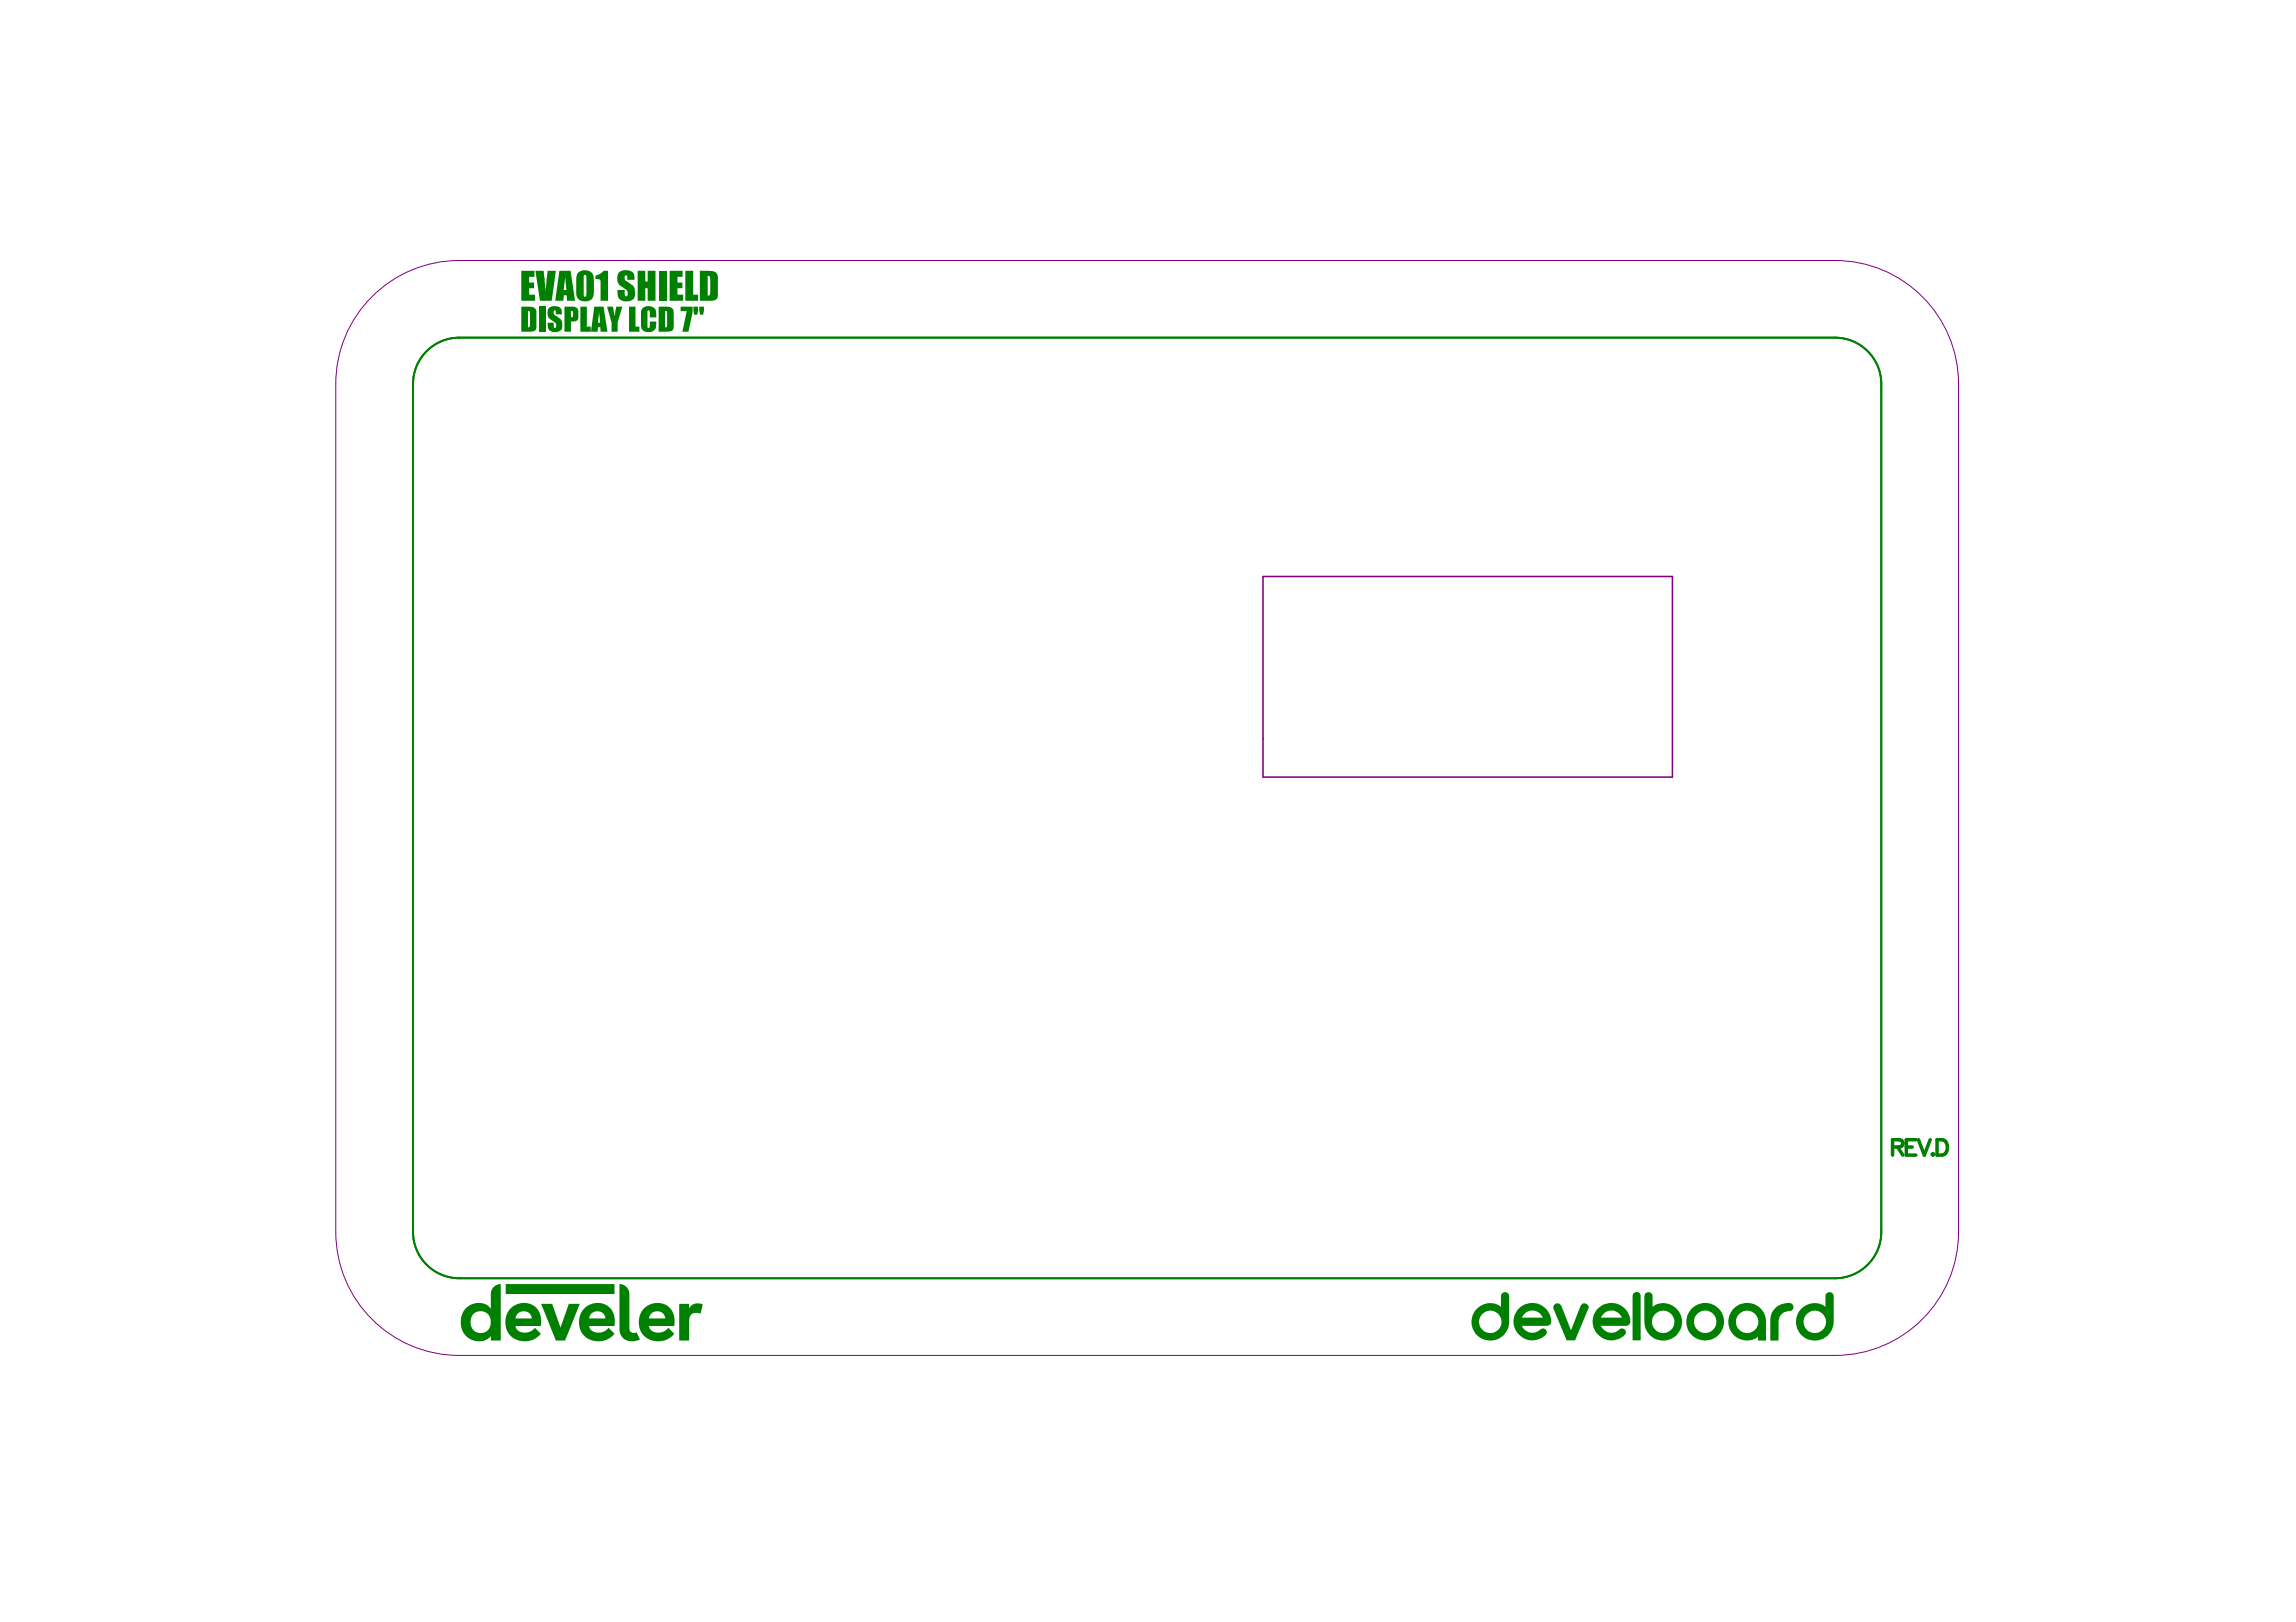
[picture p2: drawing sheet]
<svg xmlns="http://www.w3.org/2000/svg" width="297mm" height="210mm" viewBox="0 0 297 210" stroke-linecap="round" stroke-linejoin="round" font-family="sans-serif">
<g fill="#008000">
<path d="M65.4 166.2h14.1v1.3h-14.1z"/>
<path d="M87.9 168.7h1.2v.6l.3-.4 .4-.2h.7l.4 .1-.3 1.2-.3-.1h-.5l-.3 .2-.3 .3v.4v2.7h-1.3z"/>
<path d="M70 168.7h1.4l1.1 3.1 1.1-3.1h1.4l-1.9 4.8h-1.2z"/>
<path d="M80.1 166.2h.5l.3 .2 .5 .7v5l.4 .4h.3l.3-.1 .4 .9-.4 .2-.7 .1-.7-.2-.5-.3-.3-.6-.1-.4z"/>
<path d="M66 169.4l.8-.6 .8-.2 .9 .1 .7 .4 .5 .5 .2 .6 .1 .6v.8h-3.3l.3 .6 .7 .3 .9-.2 .6-.5 .8 .8-.8 .7-.9 .3-1.2-.1-.9-.5-.6-.7-.2-1 .1-1zM67 170l-.3 .6h2.1l-.2-.5-.4-.3-.7-.1z"/>
<path d="M75.6 169.3l.7-.5 .8-.2 .9 .1 .8 .4 .4 .5 .2 .5 .1 .6v.9l-3.3 .1 .3 .5 .8 .3 .8-.2 .6-.5 .8 .8-.1 .1-.9 .7-1 .2-1.1-.2-.8-.5-.5-.7-.2-.9 .1-1 .2-.5zM76.5 170l-.3 .6h2.1l-.2-.5-.5-.4h-.6z"/>
<path d="M83.2 169.4l.9-.6 .8-.2 .8 .1 .8 .4 .3 .4 .3 .6 .2 .7-.1 .8h-3.3l.4 .6 .7 .3 .8-.2 .7-.5 .7 .8v.1l-.8 .6-1 .3-1-.1-.9-.5-.6-.7-.3-1 .2-1zM84.2 170.1l-.3 .5h2.2l-.3-.6-.4-.3h-.7z"/>
<path d="M60.2 169.3l.9-.5 1.1-.2 .7 .2 .6 .6v-2.1l.1-.3 .5-.6 .7-.2v7.3h-1.3v-.6l-.7 .5-.5 .2h-.7l-.6-.2-.6-.4-.6-.7-.2-1 .1-1.1zM61.2 170.1l-.2 .4-.1 .4v.7l.3 .5 .3 .3 .5 .1h.6l.4-.3 .4-.4 .1-.5-.1-.7-.2-.5-.5-.3-.4-.1-.7 .1z"/>
</g>
<path d="M53.4 49.7v109.7M59.4 43.7h178M243.4 49.7v109.7M59.4 165.4h178" fill="none" stroke="#008000" stroke-width=".25"/>
<g fill="#008000">
<path d="M69.7 39.7h.9v3.2h-.9z"/>
<path d="M70.9 40l.1-.1a1.11 1.11 0 0 1 1.6 .1l.1 .7h-.8v-.3a.18 .18 0 0 0-.1-.2 .18 .18 0 0 0-.2 0 .18 .18 0 0 0 0 .3 .83 .83 0 0 0 .6 .6h.1a1.15 1.15 0 0 1 .2 1.7l-.3 .1a.92 .92 0 0 1-1.4-.9v-.2h.8v.3a.2 .2 0 0 0 .2 .3 .2 .2 0 0 0 .2-.3l-.1-.3-.8-.5-.2-.3-.1-.5z"/>
<path d="M75.1 39.7h.8v2.6h.5v.6h-1.3z"/>
<path d="M78.5 39.7h.8l.2 1.3 .2-1.3h.8l-.6 2v1.2h-.8v-1.2z"/>
<path d="M81.4 39.7h.8v2.6h.5v.6h-1.3z"/>
<path d="M83.2 39.9l.3-.2a.99 .99 0 0 1 1 .1 .99 .99 0 0 1 .4 1v.3h-.8v-.6a.21 .21 0 0 0 0-.2 .21 .21 0 0 0-.3-.1v1.9a.22 .22 0 0 0 0 .2 .22 .22 0 0 0 .2 .1l.1-.8h.8v.2a.98 .98 0 0 1-.4 1.1l-.6 .1a.92 .92 0 0 1-1-1.2v-1.1a.91 .91 0 0 1 .2-.8z"/>
<path d="M88.1 39.7h1.5v.7l-.5 2.5h-.8l.5-2.6h-.7z"/>
<path d="M89.7 39.7h.6l-.1 1h-.4z"/>
<path d="M90.5 39.7h.6l-.1 1h-.4z"/>
<path d="M68.3 40.2v2.2a.33 .33 0 0 0 .3-.5v-1.3a.23 .23 0 0 0-.1-.3 .23 .23 0 0 0-.2-.1zM67.4 39.7h.9a1.23 1.23 0 0 1 .9 .2l.2 .4v1.8a.67 .67 0 0 1-.8 .8h-1.2z"/>
<path d="M73.9 40.2v.9h.1l.1-.1v-.5v-.2zM73 39.7h1a.72 .72 0 0 1 .8 .9v.3a.59 .59 0 0 1-.7 .7h-.2v1.3h-.9z"/>
<path d="M77.5 40.4l-.1 1.4h.2zM76.9 39.7h1.2l.5 3.2h-.9v-.6h-.3l-.1 .6h-.8z"/>
<path d="M86 40.2v2.2a.33 .33 0 0 0 .3-.5v-1.3a.25 .25 0 0 0 0-.3 .25 .25 0 0 0-.3-.1zM85.2 39.7h1.5a.82 .82 0 0 1 .5 1v1.4a.6 .6 0 0 1-.6 .8h-1.4z"/>
</g>
<path d="M244.8 148.4h.9l.3-.1a.46 .46 0 0 0 0-.7l-.3-.1h-.9v2M245.5 148.4l.7 1.1M246.6 148.4h.8M247.9 147.5h-1.3v2h1.3M248.2 147.5l.8 2 .7-2M250.1 149.3l.1 .1-.1 .1-.1-.1zM250.6 147.5h.7a1.07 1.07 0 0 1 .7 1 1.07 1.07 0 0 1-.7 1h-.7z" fill="none" stroke="#008000" stroke-width=".45"/>
<g fill="#008000">
<path d="M201 168.9a.56 .56 0 0 1 1 .1l1.2 3.2 1.3-3.2a.53 .53 0 0 1 .7-.3 .53 .53 0 0 1 .3 .7l-1.7 4.1h-1.1l-1.7-4.2z"/>
<path d="M211.3 167.4a.52 .52 0 0 1 .6-.2 .52 .52 0 0 1 .4 .5v5.8h-1.1v-5.9z"/>
<path d="M229.7 169.2a2.44 2.44 0 0 1 2.1-.5 .59 .59 0 0 1 .1 .7 .59 .59 0 0 1-.7 .3 1.32 1.32 0 0 0-1.1 1.3v2.5h-1.1v-2.6a2.23 2.23 0 0 1 .7-1.7z"/>
<path d="M67.4 35h1.7v.8h-.6v.8h.6v.7h-.6v.8h.7v.8h-1.8z"/>
<path d="M69.3 35h1l.3 2.8 .2-2.8h1.1l-.5 3.9h-1.5z"/>
<path d="M77 35.7l.5-.2 .6-.5h.6v3.9h-1v-2.1a.54 .54 0 0 0-.2-.7h-.5z"/>
<path d="M80.1 35.3a1.38 1.38 0 0 1 1.9 .2l.1 .7h-1v-.3a.21 .21 0 0 0 0-.2 .21 .21 0 0 0-.3 0 .21 .21 0 0 0 0 .3 .85 .85 0 0 0 .6 .6 1.47 1.47 0 0 1 .6 2l-.4 .3a1.11 1.11 0 0 1-1.7-.7v-.7h.9v.5a.23 .23 0 0 0 .3 .3 .23 .23 0 0 0 .1-.3 .98 .98 0 0 0-.7-.9h-.1a1.29 1.29 0 0 1-.3-1.8z"/>
<path d="M82.5 35h1v1.4h.3v-1.4h1v3.9h-1v-1.6h-.3v1.6h-1z"/>
<path d="M85.2 35h1v3.9h-1z"/>
<path d="M86.6 35h1.7v.8h-.7v.8h.7v.7h-.7v.8h.8v.8h-1.8z"/>
<path d="M88.7 35h1v3.1h.6v.8h-1.6z"/>
<path d="M191 169.5a2.3 2.3 0 0 1 3.2-.4v-1.4a.53 .53 0 0 1 .5-.5 .53 .53 0 0 1 .5 .5v3.4a2.44 2.44 0 0 1-3.2 2.2 2.44 2.44 0 0 1-1-3.8zM191.3 171.1a1.5 1.5 0 0 0 3 0 1.5 1.5 0 0 0-3 0z"/>
<path d="M197.2 170.1l-.3 .4h2.7a1.46 1.46 0 0 0-2.4-.4zM196.4 169.4a2.42 2.42 0 0 1 2.8-.6 2.42 2.42 0 0 1 1.4 2.5l-.1 .1-.4 .2h-3.2a1.68 1.68 0 0 0 .9 .8h.1a1.59 1.59 0 0 0 1.4-.4 .52 .52 0 0 1 .8 .2 .52 .52 0 0 1-.4 .7 2.44 2.44 0 0 1-3.2-.2 2.44 2.44 0 0 1-.1-3.3z"/>
<path d="M207.4 170.1l-.3 .4h2.8a1.49 1.49 0 0 0-2.5-.4zM206.6 169.4a2.42 2.42 0 0 1 2.8-.6 2.42 2.42 0 0 1 1.5 2.5l-.1 .1-.4 .2h-3.3a1.62 1.62 0 0 0 1.7 .8l.3-.1a.85 .85 0 0 1 1.1-.2 .6 .6 0 0 1-.3 .9 2.44 2.44 0 0 1-3.2-.4 2.44 2.44 0 0 1-.1-3.2z"/>
<path d="M213.7 171.1a1.46 1.46 0 0 0 2.9 0 1.46 1.46 0 0 0-2.9 0zM212.9 167.3a.55 .55 0 0 1 .6-.1 .55 .55 0 0 1 .3 .5v1.4a2.39 2.39 0 0 1 2.8 0 2.39 2.39 0 0 1 .9 2.8 2.44 2.44 0 0 1-2.7 1.6 2.44 2.44 0 0 1-2.1-2.4v-3.4z"/>
<path d="M219.2 171a1.44 1.44 0 0 0 2.8 0 1.44 1.44 0 0 0-2.8 0zM218.1 171a2.45 2.45 0 0 1 4.9 0 2.45 2.45 0 0 1-4.9 0z"/>
<path d="M224.6 171.1a1.46 1.46 0 0 0 2.9 0 1.46 1.46 0 0 0-2.9 0zM224.2 169.4a2.45 2.45 0 0 1 2.7-.6 2.45 2.45 0 0 1 1.6 2.2v2.5h-1.1v-.5a2.41 2.41 0 0 1-3.2-.3 2.41 2.41 0 0 1 0-3.3z"/>
<path d="M232.9 169.5a2.3 2.3 0 0 1 3.3-.4v-1.4a.53 .53 0 0 1 .5-.5 .53 .53 0 0 1 .5 .5v3.4a2.44 2.44 0 0 1-3.3 2.2 2.44 2.44 0 0 1-1-3.8zM233.3 171.1a1.46 1.46 0 0 0 2.9 0 1.46 1.46 0 0 0-2.9 0z"/>
<path d="M73.1 35.9l-.2 1.6h.4zM72.4 35h1.4l.6 3.9h-1l-.1-.7h-.3l-.1 .7h-1.1z"/>
<path d="M75.5 35.7v2.2a.34 .34 0 0 0 .2 .5l.1-.1 .1-.2-.1-2.2a.19 .19 0 0 0 0-.3 .19 .19 0 0 0-.3 .1zM74.7 35.4a1.23 1.23 0 0 1 2.1 .4v2.4a1.17 1.17 0 0 1-2 .4l-.3-.5v-2z"/>
<path d="M91.6 35.7v2.6a.4 .4 0 0 0 .3-.6v-1.6a.3 .3 0 0 0-.3-.4zM90.5 35h1a1.5 1.5 0 0 1 1.2 .3l.2 .5v2.1a.84 .84 0 0 1-.3 .8l-.5 .2h-1.6z"/>
</g>
<path d="M59.4 43.7a6 6 0 0 0-6 6M237.4 43.7a6 6 0 0 1 6 6M53.4 159.4a6 6 0 0 0 6 6M243.4 159.4a6 6 0 0 1-6 6" fill="none" stroke="#008000" stroke-width=".25"/>
<path d="M163.4 74.6h53v26h-53z" fill="none" stroke="#800080" stroke-width=".2"/>
<path d="M48.1 38.4a15.9 15.9 0 0 1 11.3-4.7h178a16 16 0 0 1 16 16v109.7a16 16 0 0 1-16 16h-178a16 16 0 0 1-16-16v-109.7a15.9 15.9 0 0 1 4.7-11.3z" fill="none" stroke="#800080" stroke-width=".13"/>
</svg>
